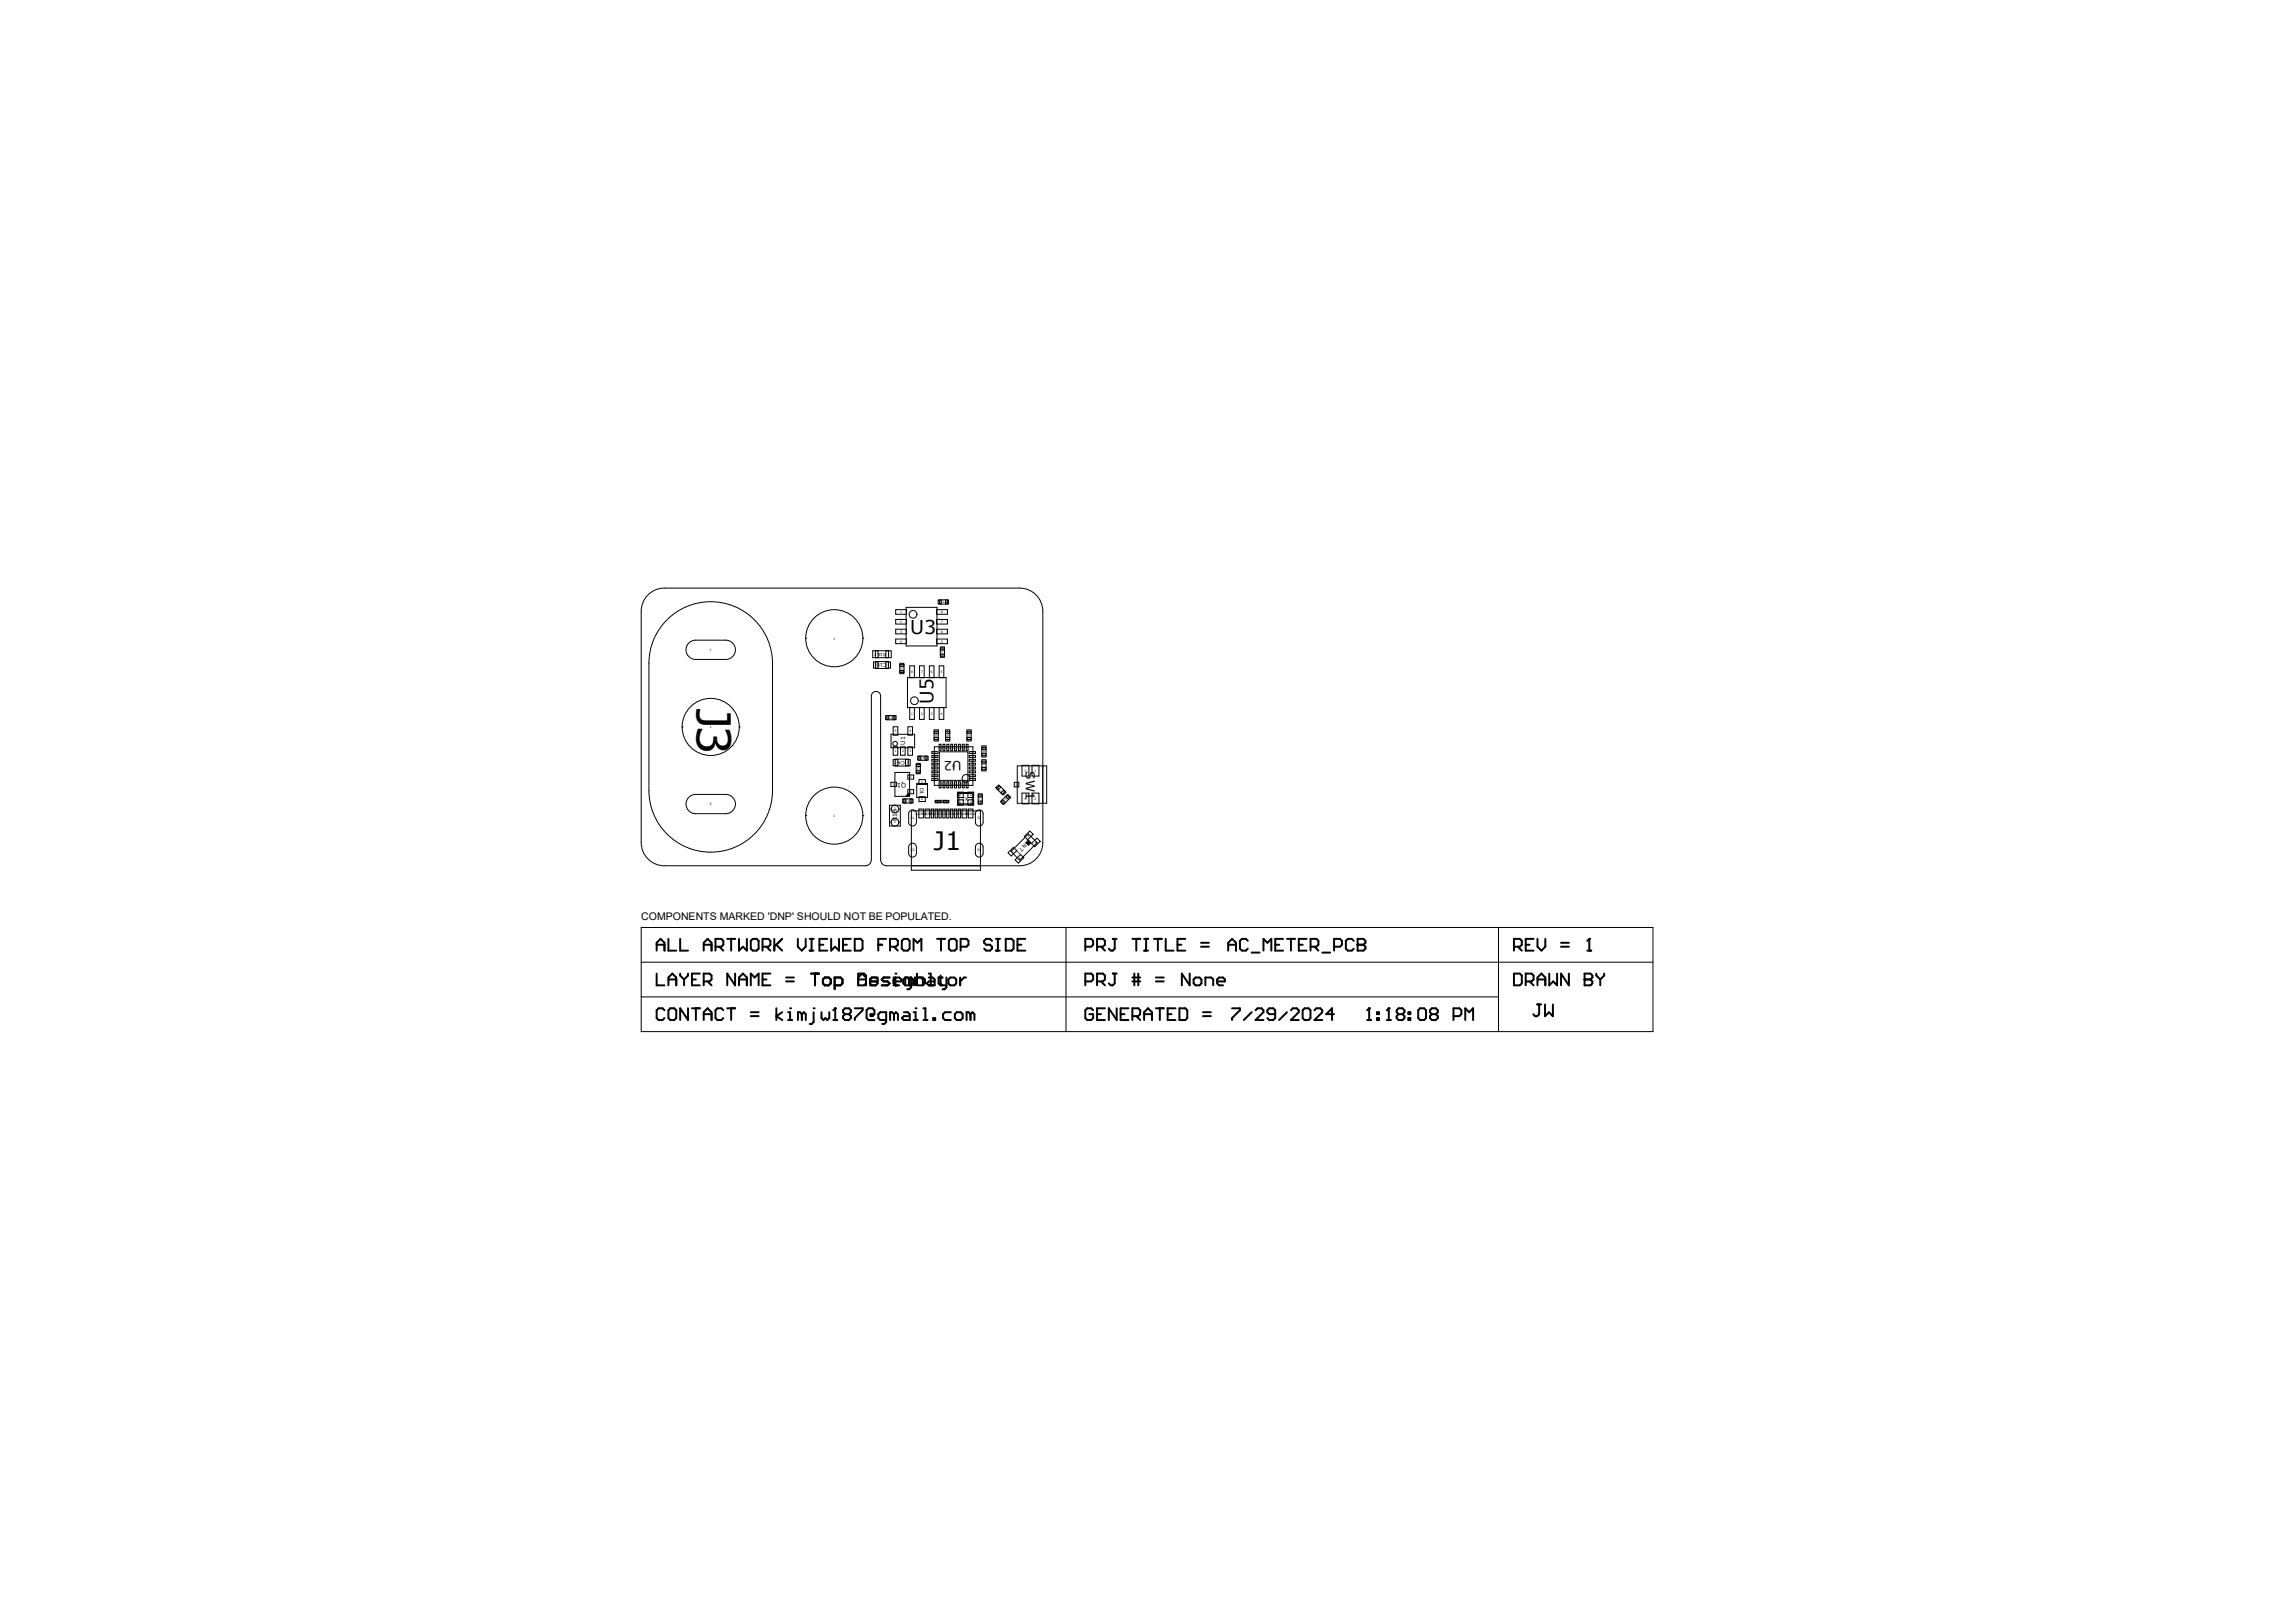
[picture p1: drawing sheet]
<svg xmlns="http://www.w3.org/2000/svg" width="297mm" height="210mm" viewBox="0 0 297 210" stroke-linecap="round" stroke-linejoin="round" font-family="sans-serif">
<defs><g id="words">
<text font-size="6" x="90.2" y="91.6" transform="rotate(90 90.2 91.6)">J3</text>
<text font-size="3.3" x="120.8" y="110">J1</text>
<text font-size="2.5" x="117.7" y="82">U3</text>
<text font-size="2.4" x="120.8" y="91.1" transform="rotate(-90 120.8 91.1)">U5</text>
<g font-size="1.6">
<text x="124.4" y="98.5" transform="rotate(-180 124.4 98.5)">U2</text>
<text x="132.7" y="99.8" transform="rotate(90 132.7 99.8)">SW1</text>
</g>
<text font-size="1.4" x="83" y="119">COMPONENTS MARKED 'DNP' SHOULD NOT BE POPULATED.</text>
<g font-size=".8">
<text x="117.1" y="96.4" transform="rotate(-90 117.1 96.4)">U1</text>
<text x="117.2" y="101.3" transform="rotate(-180 117.2 101.3)">Q1</text>
<text x="116.1" y="106.3" transform="rotate(-90 116.1 106.3)">R18</text>
</g>
<g font-size=".7">
<text x="114.7" y="85.8" transform="rotate(-180 114.7 85.8)">C18</text>
<text x="117.1" y="98.5" transform="rotate(-180 117.1 98.5)">C4</text>
<text x="125.3" y="103.1" transform="rotate(-180 125.3 103.1)">X1</text>
<text x="133" y="108.8" transform="rotate(135 133 108.8)">ANT1</text>
</g>
<g font-size=".6">
<text x="114.6" y="84.5" transform="rotate(-180 114.6 84.5)">R16</text>
<text x="119.1" y="101.9" transform="rotate(90 119.1 101.9)">D1</text>
</g>
<g font-size=".4">
<text x="107.8" y="82.8">1</text>
<text x="116.5" y="83.2">4</text>
<text x="116.5" y="81.9">3</text>
<text x="116.5" y="80.6">2</text>
<text x="116.5" y="79.4">1</text>
<text x="121.5" y="78.1">1C162</text>
<text x="121.8" y="83.2">5</text>
<text x="121.8" y="81.9">6</text>
<text x="121.8" y="80.6">7</text>
<text x="121.8" y="79.4">8</text>
<text x="91.8" y="84.3">1</text>
<text x="113.1" y="84.8">2</text>
<text x="113.2" y="86.2">2</text>
<text x="114.8" y="86.2">1</text>
<text x="114.8" y="84.8">1</text>
<text x="116.5" y="86.1" transform="rotate(90 116.5 86.1)">C22</text>
<text x="116.6" y="87.2">2</text>
<text x="116.6" y="86.2">1</text>
<text x="117.9" y="87.1">8</text>
<text x="119.2" y="87.1">7</text>
<text x="120.4" y="87.1">6</text>
<text x="121.7" y="87.1">5</text>
<text x="121.8" y="85">1</text>
<text x="121.8" y="84.1">2</text>
<text x="122.1" y="84.8" transform="rotate(-90 122.1 84.8)">C19</text>
<text x="91.8" y="94.2">1</text>
<text x="114.7" y="93">1C232</text>
<text x="115.7" y="94.8">5</text>
<text x="117.6" y="94.8">4</text>
<text x="117.9" y="92.5">1</text>
<text x="119.2" y="92.5">2</text>
<text x="120.4" y="92.5">3</text>
<text x="121" y="94.8">2</text>
<text x="121" y="95.8">1</text>
<text x="121.3" y="95.4" transform="rotate(-90 121.3 95.4)">R6</text>
<text x="121.7" y="92.5">4</text>
<text x="122.5" y="94.8">2</text>
<text x="122.5" y="95.8">1</text>
<text x="122.7" y="95.4" transform="rotate(-90 122.7 95.4)">R2</text>
<text x="125.3" y="95.8">1</text>
<text x="125.3" y="94.8">2</text>
<text x="125.5" y="95.5" transform="rotate(-90 125.5 95.5)">R17</text>
<text x="115.5" y="101.7">3</text>
<text x="115.7" y="98.9">2</text>
<text x="115.7" y="97.4">1</text>
<text x="116.7" y="97.4">2</text>
<text x="117.3" y="98.9">1</text>
<text x="117.6" y="97.4">3</text>
<text x="117.7" y="100.7">2</text>
<text x="118.7" y="99.2" transform="rotate(90 118.7 99.2)">C2</text>
<text x="118.7" y="99.2">1</text>
<text x="118.7" y="100.1">2</text>
<text x="118.8" y="98.3">1 C82</text>
<text x="119.2" y="101.4">1</text>
<text x="120.7" y="101.1">2</text>
<text x="120.7" y="100.6">2</text>
<text x="120.7" y="100.1">2</text>
<text x="120.7" y="99.6">2</text>
<text x="120.7" y="99.1">2</text>
<text x="120.7" y="98.6">1</text>
<text x="120.7" y="98.1">1</text>
<text x="120.7" y="97.6">1</text>
<text x="120.9" y="101.1">4</text>
<text x="120.9" y="100.6">3</text>
<text x="120.9" y="99.6">1</text>
<text x="120.9" y="99.1">0</text>
<text x="120.9" y="98.6">9</text>
<text x="120.9" y="98.1">8</text>
<text x="120.9" y="97.6">7</text>
<text x="121.4" y="101.7">2526272829303132</text>
<text x="121.4" y="96.9">16151413121110</text>
<text x="123.2" y="99.3">33</text>
<text x="125" y="96.9">9</text>
<text x="125.7" y="97.6">8</text>
<text x="125.7" y="98.1">7</text>
<text x="125.7" y="98.6">6</text>
<text x="125.7" y="99.1">5</text>
<text x="125.7" y="99.6">4</text>
<text x="125.7" y="100.1">3</text>
<text x="125.7" y="100.6">2</text>
<text x="125.7" y="101.1">1</text>
<text x="127.1" y="98.8" transform="rotate(90 127.1 98.8)">R3</text>
<text x="127.2" y="99.7">2</text>
<text x="127.2" y="98.7">1</text>
<text x="127.2" y="96.9">2</text>
<text x="127.2" y="97.9">1</text>
<text x="127.4" y="97.5" transform="rotate(-90 127.4 97.5)">R8</text>
<text x="131.4" y="101.7">5</text>
<text x="132.6" y="99.9">3</text>
<text x="133.9" y="99.9">1</text>
<text x="91.8" y="104.2">2</text>
<text x="107.8" y="105.7">1</text>
<text x="115.7" y="106.6">1</text>
<text x="115.7" y="104.9">2</text>
<text x="116.9" y="103.8">1 C12</text>
<text x="117.7" y="102.6">1</text>
<text x="117.8" y="106">S1</text>
<text x="118.5" y="105.4">A1/BA2</text>
<text x="119.2" y="103.6">2</text>
<text x="119.4" y="105.4">14/B9B8A5B7A6A7B6A8B5B4/A1</text>
<text x="121" y="103.9">2</text>
<text x="121.5" y="103.9">1</text>
<text x="122" y="103.9">1</text>
<text x="122.5" y="103.9">2</text>
<text x="124.1" y="104">3</text>
<text x="124.1" y="103">2</text>
<text x="124.9" y="105.4">B9/A12</text>
<text x="125.5" y="103">1</text>
<text x="125.5" y="104">4</text>
<text x="126.5" y="106">S2</text>
<text x="126.7" y="103.2" transform="rotate(90 126.7 103.2)">C7</text>
<text x="126.7" y="104">2</text>
<text x="126.7" y="103.1">1</text>
<text x="129.1" y="102.1">1</text>
<text x="129.7" y="104">1</text>
<text x="129.7" y="102.7">2</text>
<text x="130.3" y="103.3">2</text>
<text x="132.6" y="103.5">4</text>
<text x="133.9" y="103.5">2</text>
<text x="117.8" y="110.2">S3</text>
<text x="126.5" y="110.2">S4</text>
<text x="130.9" y="110.4">2</text>
<text x="131.8" y="111.3">3</text>
<text x="133" y="108.3">1</text>
<text x="133.9" y="109.2">4</text>
</g>
<g font-size=".3">
<text x="129.2" y="102.2" transform="rotate(45 129.2 102.2)">L1</text>
<text x="130" y="103.8" transform="rotate(-45 130 103.8)">C6</text>
</g>
<g font-size=".2">
<text x="121.5" y="103.7" transform="rotate(-180 121.5 103.7)">D3</text>
<text x="122.2" y="103.8">D2</text>
</g>
</g></defs>
<path d="M88.2 94.1a3.7 3.7 0 0 0 3.7 3.7 3.7 3.7 0 0 0 3.7-3.7M88.2 94.1h.1M88.2 94.1a3.7 3.7 0 0 1 3.7-3.7 3.7 3.7 0 0 1 3.7 3.7M95.6 94.1h.1M89 103.3l.6-.4 .4-.1h3.9a1.25 1.25 0 0 1 1.2 1.3 1.25 1.25 0 0 1-1.2 1.2h-3.9a1.25 1.25 0 0 1-1.1-.7 1.25 1.25 0 0 1 .1-1.3zM113.9 111.3v-21.2a.6 .6 0 0 0-.6-.6 .6 .6 0 0 0-.6 .6v21.2a.78 .78 0 0 1-.8 .7h-25.9a3 3 0 0 1-3-3v-29.9a3 3 0 0 1 3-3h45.9a3 3 0 0 1 3 3v29.9a3 3 0 0 1-3 3h-17.2a.78 .78 0 0 1-.8-.7M83 120h130.8v13.5h-130.8zM83 124.5h130.8M83 129h110.9M137.9 120v13.5M193.9 120v13.5" fill="none" stroke="#000" stroke-width=".13"/>
<g fill="none" stroke="#000" stroke-width=".25">
<path d="M85 123v-1l.5-.5 .5 .5v1M85 126v1.5h1M85 122.3h1M86 130.7l-.3-.2h-.5l-.2 .2v1.1l.2 .2h.5l.3-.2M86.5 121.5v1.5h1M86.5 127.5v-1l.5-.5 .5 .5v1M86.5 126.8h1M86.5 130.7l.2-.2h.5l.3 .2v1.1l-.3 .2h-.5l-.2-.2zM88 121.5v1.5h1M88 126v.2l.5 .6M88.5 126.8v.7M89 130.5v1.5l-1-1.5v1.5"/>
<path d="M89 126v.2l-.5 .6M89.5 130.5h1M89.5 126.8h.5M90 130.5v1.5M90.5 126h-1v1.5h1M91 127h.8l.3-.2v-.6l-.3-.2h-.8v1.5M91 123v-1l.5-.5 .6 .5v1M91 132v-1l.5-.5 .6 .5v1M91 131.2h1.1M91 122.3h1.1M91.5 127l.6 .5M92.6 122.5h.7l.3-.2v-.5l-.3-.3h-.7v1.5"/>
<path d="M93.1 122.5l.5 .5M93.6 130.7l-.3-.2h-.5l-.2 .2v1.1l.2 .2h.5l.3-.2M94.1 130.5h1M94.1 121.5h1M94.6 121.5v1.5M94.6 130.5v1.5M95.1 126v1.5l-1-1.5v1.5M95.6 127.5v-1l.5-.5 .5 .5v1M95.6 126.8h1M96.6 121.5v1.5l-.5-.5-.5 .5v-1.5M97.1 131h1M97.1 131.5h1"/>
<path d="M97.1 127.5v-1.5l.5 .5 .5-.5v1.5M97.4 121.5h.5l.2 .3v1l-.2 .2h-.5l-.3-.2v-1zM98.7 122.5h.7l.3-.2v-.5l-.3-.3h-.7v1.5M98.7 126.8h.5M99.2 122.5l.5 .5M99.7 126h-1v1.5h1M100.2 121.5v1.5M100.4 122.3l.8 .7M100.4 130.5v1.5M101.2 121.5l-1 1M101.2 131l-.8 .5 .8 .5M101.7 127h1"/>
<path d="M101.7 126.5h1M102 132h.5M102 131h.2v1M102.2 130.5h.1M103.2 121.5v1l.5 .5 .5-.5v-1M103.7 131.2l-.2-.2h-.3v1M103.7 131.2l.3-.2 .2 .2v.8M103.7 131.2v.8M104.7 123h.5M104.7 121.5h.5M105 121.5v1.5M105.3 130.5h.1"/>
<path d="M105.3 131v1.3l-.3 .2h-.2M106 122.3h.5M107 121.5h-1v1.5h1M107.3 131v.8l-.3 .2-.2-.2-.3 .2-.2-.2v-.8M107.8 132h.5M108.1 130.5h.1M108.1 130.5l-.3 .2M108.1 130.5v1.5M108.5 121.5v1.5l-.5-.5-.5 .5v-1.5M109.1 122.3h.5M109.3 131.2h.5M109.3 131.2l-.2 .3v.3l.2 .2h.5l.3-.2v-.3l-.3-.3"/>
<path d="M109.8 131.2l.3-.2v-.3l-.3-.2h-.5l-.2 .2v.3l.2 .2M110.1 121.5h-1v1.5h1M110.6 121.5h.7l.3 .3v1l-.3 .2h-.7zM110.6 130.5h1v.2l-1 1.1v.2M112.6 131.2h.3v.3h-.3zM112.9 131.5l.2-.3v-.5l-.2-.2h-.5l-.3 .2v1.1l.3 .2h.7M113.6 122.3h.5M114.6 121.5h-1v1.5M114.6 132h-.7l-.3-.2v-.6l.3-.2h.7v1.3l-.2 .2h-.3M115.1 122.5h.8l.3-.2v-.5l-.3-.3h-.8v1.5M115.7 122.5l.5 .5M115.7 131.2l.2-.2 .3 .2v.8"/>
<path d="M115.7 131.2v.8M115.7 131.2l-.3-.2h-.2v1M116.9 121.5h.5l.3 .3v1l-.3 .2h-.5l-.2-.2v-1zM116.9 131h.5l.3 .2v.8h-.8l-.2-.2 .2-.3h.8M118.2 123v-1.5l.5 .5 .5-.5v1.5M118.2 132h.5M118.2 131h.3v1M118.5 130.5h.1M119.5 130.5h.2v1.5M119.5 132h.5M120.7 131.8h.3v.2h-.3zM121.2 121.5h1"/>
<path d="M121.7 121.5v1.5M122.8 121.8l.2-.3h.5l.3 .3v1l-.3 .2h-.5l-.2-.2zM123 131h-.7l-.3 .2v.6l.3 .2h.7M123.5 131.2l.3-.2h.5l.2 .2v.6l-.2 .2h-.5l-.3-.2zM124.3 122.5h.7l.3-.2v-.5l-.3-.3h-.7v1.5M125.6 131.2l-.3-.2h-.3v1M125.6 131.2v.8M125.6 131.2l.2-.2 .3 .2v.8M128.3 121.8l-.2-.3h-.5l-.3 .3v.2l.3 .3h.5l.2 .2v.3l-.2 .2h-.5l-.3-.2M128.8 123h.6M128.8 121.5h.6M129.1 121.5v1.5"/>
<path d="M130.1 121.5h.8l.2 .3v1l-.2 .2h-.8zM131.6 122.3h.5M132.7 121.5h-1.1v1.5h1.1M140.4 127h.8l.2-.2v-.6l-.2-.2h-.8v1.5M140.4 122.5h.8l.2-.2v-.5l-.2-.3h-.8v1.5M141.4 130.7l-.2-.2h-.5l-.3 .2v1.1l.3 .2h.5l.2-.2v-.6h-.5M141.9 127h.8l.2-.2v-.6l-.2-.2h-.8v1.5M141.9 122.5h.8l.2-.2v-.5l-.2-.3h-.8v1.5M141.9 131.2h.5M142.4 127l.5 .5M142.4 122.5l.5 .5M142.9 130.5h-1v1.5h1"/>
<path d="M143.5 127.3l.2 .2h.3M144 126h.5M144 121.5h.5M144.2 121.5v1.3l-.2 .2h-.3l-.2-.2M144.2 126v1.3l-.2 .2M144.5 130.5v1.5l-1-1.5v1.5M145 131.2h.5M146 130.5h-1v1.5h1M146.5 131.5h.8l.2-.3v-.5l-.2-.2h-.8v1.5M146.5 127h1M146.5 126.5h1M146.5 121.5h1"/>
<path d="M146.8 126v1.5M147 131.5l.5 .5M147 121.5v1.5M147.3 126v1.5M148 131.2h1M148 123h.5M148 121.5h.5M148 132v-1l.5-.5 .5 .5v1M148.3 121.5v1.5M149.3 121.5h1M149.5 130.5h1.1M149.5 127h1.1"/>
<path d="M149.5 126.5h1.1M149.8 121.5v1.5M150 130.5v1.5M150.8 121.5v1.5h1M151.1 131.2h.5M152.1 130.5h-1v1.5h1M152.3 122.3h.5M152.6 130.5h.7l.3 .2v1.1l-.3 .2h-.7zM153.3 121.5h-1v1.5h1M153.9 126v1.5l-1-1.5v1.5M154.7 127.5h.5l.2-.2v-.5l-.2-.3h-.5l-.3 .3v.5l.3 .2M155.4 122.5h1"/>
<path d="M155.4 122h1M155.6 131h1M155.6 131.5h1M157 127.5v-.7l-.3-.3h-.8v1M157.5 127h1v-.2l-.3-.3h-.5l-.2 .3v.5l.2 .2h.5M158.9 123v-1l.5-.5 .5 .5v1M158.9 122.3h1M159.4 130.5h1v.2l-1 1.1v.2M161.4 121.8l-.2-.3h-.5l-.3 .3v1l.3 .2h.5l.2-.2M161.9 131l-1 1M161.9 123.3h1.1M162.4 130.7l.3-.2h.5l.3 .2v.3l-1.1 1h1.1"/>
<path d="M163.5 123v-1.5l.5 .5 .5-.5v1.5M165 131.2h-.8l-.2-.2v-.3l.2-.2h.5l.3 .2v1.1l-.3 .2h-.5l-.2-.2M165 122.3h.5M166 121.5h-1v1.5h1M166.5 131l-1 1M166.5 121.5h1M167 130.7l.3-.2h.5l.2 .2v.3l-1 1h1M167 121.5v1.5M168 122.3h.5M168.8 130.5h.5l.2 .2v1.1l-.2 .2h-.5l-.3-.2v-1.1zM169 121.5h-1v1.5h1M169.5 122.5h.8l.3-.2v-.5l-.3-.3h-.8v1.5"/>
<path d="M170 130.7l.3-.2h.5l.3 .2v.3l-1.1 1h1.1M170.1 122.5l.5 .5M171.1 123.3h1M172.6 131.2h-1l.7-.7v1.5M172.6 122.5h.8l.2-.2v-.5l-.2-.3h-.8v1.5M175.1 121.8l-.2-.3h-.5l-.3 .3v1l.3 .2h.5l.2-.2M175.6 122.3h.8M175.6 122.3h.1M175.6 121.5h.8l.3 .3v.2l-.3 .3 .3 .2v.3l-.3 .2h-.8zM176.9 132h.5M177.1 130.5h.1M177.1 130.5v1.5"/>
<path d="M177.1 130.5l-.2 .2M178.1 131.8h.3v.2h-.3zM178.1 131h.3v.2h-.3zM179.4 132h.5M179.7 130.5h.1M179.7 130.5v1.5M179.7 130.5l-.3 .2M180.7 131v-.3l.2-.2h.5l.3 .2v.3l-.3 .2M180.7 131l.2 .2M180.9 131.2l-.2 .3v.3M180.9 131.2h.5M181.4 131.2l.3 .3v.3l-.3 .2h-.5l-.2-.2"/>
<path d="M182.2 131.8h.3v.2h-.3zM182.2 131h.3v.2h-.3zM183.5 130.7l.2-.2h.5l.3 .2v1.1l-.3 .2h-.5l-.2-.2zM185.3 131.2l-.3 .3v.3l.3 .2h.5l.2-.2v-.3l-.2-.3M185.3 131.2h.5M185.8 131.2l.2-.2v-.3l-.2-.2h-.5l-.3 .2v.3l.3 .2M188 131.5h.8l.3-.3v-.5l-.3-.2h-.8v1.5M189.6 132v-1.5l.5 .5 .5-.5v1.5M195.9 126h.7l.3 .2v1.1l-.3 .2h-.7zM195.9 122.5h.7l.3-.2v-.5l-.3-.3h-.7v1.5M196.4 122.5l.5 .5M197.4 127h.7l.3-.2v-.6l-.3-.2h-.7v1.5"/>
<path d="M197.4 122.3h.5M197.9 127l.5 .5M198.4 121.5h-1v1.5h1M198.9 130h.5M198.9 126.8h1M198.9 121.5v1l.5 .5 .5-.5v-1M198.9 127.5v-1l.5-.5 .5 .5v1M199.1 130v1.3l-.2 .2h-.3l-.2-.2M200.9 130v1.5l-.5-.5-.5 .5v-1.5M201.4 126v1.5l-.5-.5-.5 .5v-1.5M202 122.5h1M202 122h1"/>
<path d="M203 126v1.5l-1-1.5v1.5M205 126.8h.8M205 126.8h.1M205 126h.8l.2 .2v.3l-.2 .3 .2 .2v.3l-.2 .2h-.8zM205.4 123h.5M205.6 121.5h.1M205.6 121.5v1.5M205.6 121.5l-.2 .3M206.5 126v.2l.5 .6M207 126.8v.7M207.5 126v.2l-.5 .6"/>
</g>
<path d="M89.5 103.8l.2-.2 .3-.1h3.9a.55 .55 0 0 1 .5 .6 .55 .55 0 0 1-.5 .5h-3.9a.55 .55 0 0 1-.5-.8z" fill="none" stroke="#fff" stroke-width=".13"/>
<circle cx="91.9" cy="94.1" r="1.6" fill="#fff"/>
<path d="M104.2 105.6a3.7 3.7 0 0 0 3.7 3.6 3.7 3.7 0 0 0 3.7-3.6M104.2 105.6h.1M104.2 105.6a3.7 3.7 0 0 1 3.7-3.7 3.7 3.7 0 0 1 3.7 3.7M111.6 105.6h.1" fill="none" stroke="#000" stroke-width=".13"/>
<circle cx="107.9" cy="105.6" r="1.6" fill="#fff"/>
<path d="M115.3 106.4h.1M115.3 106.4a.5 .5 0 0 0 .5 .5 .5 .5 0 0 0 .5-.5M115.3 106.4a.5 .5 0 0 1 .5-.5 .5 .5 0 0 1 .5 .5M116.3 106.4h.1M117.6 109.4a.5 .5 0 0 1 .6-.3 .5 .5 0 0 1 .4 .5v.8a.5 .5 0 0 1-.5 .5 .5 .5 0 0 1-.5-.5z" fill="none" stroke="#000" stroke-width=".13"/>
<path d="M117.8 109.5a.3 .3 0 0 1 .3-.2 .3 .3 0 0 1 .3 .3v.8a.3 .3 0 0 1-.3 .3 .3 .3 0 0 1-.3-.3z" fill="none" stroke="#fff" stroke-width=".13"/>
<circle cx="115.8" cy="106.4" r=".3" fill="#fff"/>
<path d="M89 83.4l.6-.5 .4-.1h3.9a1.25 1.25 0 0 1 1.2 1.3 1.25 1.25 0 0 1-1.2 1.2h-3.9a1.25 1.25 0 0 1-1.1-.6 1.25 1.25 0 0 1 .1-1.3zM104.2 82.6a3.7 3.7 0 0 0 3.7 3.7 3.7 3.7 0 0 0 3.7-3.7M104.2 82.6h.1M104.2 82.6a3.7 3.7 0 0 1 3.7-3.7 3.7 3.7 0 0 1 3.7 3.7M111.6 82.6h.1M117.6 105a.5 .5 0 0 1 .6-.2 .5 .5 0 0 1 .4 .5v1.1a.5 .5 0 0 1-.5 .5 .5 .5 0 0 1-.5-.5z" fill="none" stroke="#000" stroke-width=".13"/>
<path d="M89.5 83.8l.2-.2 .3-.1h3.9a.55 .55 0 0 1 .5 .6 .55 .55 0 0 1-.5 .5h-3.9a.55 .55 0 0 1-.5-.8zM117.8 105.1a.3 .3 0 0 1 .3-.1 .3 .3 0 0 1 .3 .3v1.1a.3 .3 0 0 1-.3 .3 .3 .3 0 0 1-.3-.3z" fill="none" stroke="#fff" stroke-width=".13"/>
<circle cx="107.9" cy="82.6" r="1.6" fill="#fff"/>
<path d="M115.3 104.7h.1M115.3 104.7a.5 .5 0 0 0 .5 .5 .5 .5 0 0 0 .5-.5M115.3 104.7a.5 .5 0 0 1 .5-.5 .5 .5 0 0 1 .5 .5M116.3 104.7h.1M126.3 109.4a.5 .5 0 0 1 .5-.3 .5 .5 0 0 1 .4 .5v.8a.5 .5 0 0 1-.5 .5 .5 .5 0 0 1-.5-.5zM126.3 105a.5 .5 0 0 1 .5-.2 .5 .5 0 0 1 .4 .5v1.1a.5 .5 0 0 1-.5 .5 .5 .5 0 0 1-.5-.5z" fill="none" stroke="#000" stroke-width=".13"/>
<path d="M126.4 109.5a.3 .3 0 0 1 .4-.2 .3 .3 0 0 1 .2 .3v.8a.3 .3 0 0 1-.3 .3 .3 .3 0 0 1-.3-.3zM126.4 105.1a.3 .3 0 0 1 .4-.1 .3 .3 0 0 1 .2 .3v1.1a.3 .3 0 0 1-.3 .3 .3 .3 0 0 1-.3-.3z" fill="none" stroke="#fff" stroke-width=".13"/>
<circle cx="115.8" cy="104.7" r=".3" fill="#fff"/>
<g fill="none" stroke="#000" stroke-width=".13">
<path d="M115.9 78.9h1.4v.6h-1.4zM117.2 78.6h4v5h-4zM121.2 78.9h1.4v.6h-1.4zM121.4 77.7h.4v.5h-.4zM121.5 77.6h1.1v.6h-1.1zM122.3 77.7h.4v.5h-.4zM86.3 80.2a8 8 0 0 1 8.7-1.7 8 8 0 0 1 4.9 7.4v16.4a8 8 0 0 1-8 8 8 8 0 0 1-7.9-8v-16.4a8 8 0 0 1 2.3-5.7zM112.9 84.2h.7v.9h-.7zM113 85.7h.6v.8h-.6zM113.3 84.2h1.7v.9h-1.7zM113.3 85.6h1.7v.9h-1.7zM114.6 92.6h.4v.5h-.4z"/>
<path d="M114.6 85.7h.6v.8h-.6zM114.6 84.2h.7v.9h-.7zM114.7 92.6h1.1v.5h-1.1zM115.3 95h3v1.8h-3zM115.5 92.6h.4v.5h-.4zM115.6 98.3h.6v.8h-.6zM115.6 96.6h.6v1.1h-.6zM115.6 94h.6v1.1h-.6zM115.8 100h1.9v3.1h-1.9zM115.8 98.2h1.7v.9h-1.7zM115.9 82.7h1.4v.6h-1.4zM115.9 81.4h1.4v.6h-1.4z"/>
<path d="M115.9 80.2h1.4v.6h-1.4zM116.4 86h.6v1h-.6zM116.4 86.8h.5v.4h-.5zM116.4 85.8h.5v.4h-.5zM116.5 96.6h.6v1.1h-.6zM117.2 98.3h.6v.8h-.6zM117.4 87.7h5v3.9h-5zM117.5 96.6h.6v1.1h-.6zM117.5 94h.6v1.1h-.6zM117.7 91.6h.6v1.5h-.6zM117.7 86.2h.6v1.5h-.6zM118.5 98.9h.6v1.1h-.6z"/>
<path d="M118.5 98.8h.5v.4h-.5zM118.5 99.7h.5v.4h-.5zM118.7 97.9h.4v.5h-.4zM118.9 97.8h1v.6h-1zM119 91.6h.6v1.5h-.6zM119 86.2h.6v1.5h-.6zM119.7 97.9h.4v.5h-.4zM120.2 91.6h.6v1.5h-.6zM120.2 86.2h.6v1.5h-.6zM120.5 99.3h.8v.2h-.8zM120.5 97.3h.8v.2h-.8zM120.5 99.8h.8v.2h-.8z"/>
<path d="M120.5 98.8h.8v.2h-.8zM120.5 98.3h.8v.2h-.8zM120.5 97.8h.8v.2h-.8zM120.8 94.6h.6v1.1h-.6zM120.8 94.4h.6v.5h-.6zM120.8 95.4h.6v.5h-.6zM120.9 96.6h5v5h-5zM121.2 82.7h1.4v.6h-1.4zM121.2 81.4h1.4v.6h-1.4zM121.2 80.2h1.4v.6h-1.4zM121.5 96.3h.2v.8h-.2zM121.5 91.6h.6v1.5h-.6z"/>
<path d="M121.5 86.2h.6v1.5h-.6zM121.5 97.3h3.7v3.7h-3.7zM121.6 83.9h.6v1h-.6zM121.7 84.7h.5v.4h-.5zM121.7 83.7h.5v.4h-.5zM122 96.3h.2v.8h-.2zM122.3 94.4h.6v.5h-.6zM122.3 95.4h.6v.5h-.6zM122.3 94.6h.6v1.1h-.6zM122.5 96.3h.2v.8h-.2zM123 96.3h.2v.8h-.2zM123.5 96.3h.2v.8h-.2z"/>
<path d="M124 96.3h.2v.8h-.2zM124.5 96.3h.2v.8h-.2zM125 96.3h.2v.8h-.2zM125.1 94.6h.5v1.1h-.5zM125.1 95.4h.5v.5h-.5zM125.1 94.4h.5v.5h-.5zM125.4 97.3h.8v.2h-.8zM125.4 99.3h.8v.2h-.8zM125.4 97.8h.8v.2h-.8zM125.4 98.3h.8v.2h-.8zM125.4 98.8h.8v.2h-.8zM125.4 99.8h.8v.2h-.8z"/>
<path d="M127 99.3h.6v.5h-.6zM127 98.3h.6v.5h-.6zM127 98.5h.6v1.1h-.6zM127 96.7h.6v1.1h-.6zM127 96.5h.6v.5h-.6zM127 97.5h.6v.5h-.6zM131.6 99.1h3.8v4.9h-3.8zM132.2 99h.9v1.4h-.9zM133.5 99h.9v1.4h-.9zM134.9 99.1v4.9M115.1 104.2h1.4v2.7h-1.4zM115.3 101.2h.7v.6h-.7z"/>
<path d="M116.8 103.4h.4v.5h-.4zM116.9 103.4h1.1v.5h-1.1zM117.5 100.3h.7v.5h-.7zM117.5 102.2h.7v.5h-.7zM117.7 103.4h.4v.5h-.4zM117.9 104.9h8.9v7.7h-8.9zM117.9 112h8.9M118.6 101.4h1.4v1.8h-1.4zM118.9 104.7h.6v1.1h-.6zM118.9 100.9h.8v.6h-.8zM118.9 103.1h.8v.6h-.8zM119.7 104.7h.6v1.1h-.6z"/>
<path d="M120.5 104.7h.3v1.1h-.3zM120.5 100.3h.8v.2h-.8zM120.5 100.8h.8v.2h-.8zM121 104.7h.3v1.1h-.3zM121 103.6h.3v.3h-.3zM121.1 103.6h.6v.3h-.6zM121.5 103.6h.3v.3h-.3zM121.5 104.7h.3v1.1h-.3zM121.5 101.2h.2v.8h-.2zM122 103.6h.3v.3h-.3zM122 104.7h.3v1.1h-.3zM122 101.2h.2v.8h-.2z"/>
<path d="M122.1 103.6h.6v.3h-.6zM122.5 103.6h.3v.3h-.3zM122.5 104.7h.3v1.1h-.3zM122.5 101.2h.2v.8h-.2zM123 104.7h.3v1.1h-.3zM123 101.2h.2v.8h-.2zM123.5 104.7h.3v1.1h-.3zM123.5 101.2h.2v.8h-.2zM123.9 103.5h.7v.7h-.7zM123.9 102.5h.7v.7h-.7zM123.9 102.7l.1-.1h1.8l.1 .1v1.4l-.1 .1h-1.8l-.1-.1zM124 104.7h.3v1.1h-.3z"/>
<path d="M124 101.2h.2v.8h-.2zM124.1 102.7h1.7v1.3h-1.7zM124.5 104.7h.6v1.1h-.6zM124.5 101.2h.2v.8h-.2zM125 101.2h.2v.8h-.2zM125.2 102.5h.8v.7h-.8zM125.2 103.5h.8v.7h-.8zM125.3 104.7h.6v1.1h-.6zM125.4 100.3h.8v.2h-.8zM125.4 100.8h.8v.2h-.8zM126.5 102.9h.6v1h-.6zM126.6 103.7h.5v.4h-.5z"/>
<path d="M126.6 102.7h.5v.4h-.5zM128.8 101.9l.4-.3 .3 .3-.4 .3zM128.9 102.1l.4-.4 .8 .7-.4 .4zM129.4 103.8l.3-.3 .4 .3-.3 .3zM129.5 102.6l.4-.3 .2 .2-.3 .4zM129.5 103.6l.8-.7 .4 .4-.8 .7zM130.1 103.1l.3-.3 .3 .4-.2 .2zM130.4 110.4l.7-.7 .4 .4-.7 .7zM130.8 110.2l2.3-2.3 1.1 1.2-2.3 2.2zM131.2 101.2h.6v.6h-.6zM131.3 111.3l.7-.7 .5 .4-.8 .7zM132.2 102.6h.9v1.4h-.9z"/>
<path d="M132.5 108.2l.7-.7 .5 .5-.8 .7zM133.4 109.2l.7-.7 .5 .4-.7 .7zM133.5 102.6h.9v1.4h-.9z"/>
<circle cx="118.1" cy="79.5" r=".5"/>
<circle cx="115.8" cy="96.2" r=".3"/>
<circle cx="118.3" cy="90.7" r=".5"/>
<circle cx="125" cy="100.7" r=".5"/>
</g>
<g fill="none" stroke="#000" stroke-width=".25">
<path d="M104.9 126h1.1M105.4 126v1.5M106.7 127.5h.5l.3-.2v-.5l-.3-.3h-.5l-.2 .3v.5l.2 .2M108 127.5h.7M108.7 127.5l.3-.2v-.5l-.3-.3h-.7v1.5M111 126.5l.5-.5 .5 .5M111 126.8h1M112 127.3l-.2 .2h-.8v-1.5h.8l.2 .2v1.3M112.5 126.8l.3 .2M112.5 126.8v.5l.3 .2M113.3 127l.3 .3-.3 .2h-.8M113.3 126.5l.3 .3v.2h-1.1"/>
<path d="M113.6 126.5h-.8l-.3 .3M115.1 126.5h-.8l-.2 .3 .2 .2h.5l.3 .3-.3 .2h-.7M115.6 126.5h.8l.2 .3v.2h-1M115.6 127.5h.8M115.6 126.8l.2-.3v1l-.2-.2zM115.8 126h.1M117.1 126.5h.8M117.1 126.5v1h.8M117.1 126.5l-.2 .3v.5l.2 .2M117.4 126.5l.2 .3M117.6 126.8v.7M117.9 126.5l-.3 .3"/>
<path d="M117.9 126.5v1.3l-.3 .2h-.2M117.9 126.5l.2 .3v.7M118.4 127.5v-1h1l.3 .3v.5l-.3 .2M118.6 126v1.5h.8M119.1 126.5l.3 .3v.7M120.2 126.5h.5l.2 .3v.7h-.7l-.3-.2 .3-.3h.7M120.2 126h.2v1.5M121.7 127.5h.7M121.7 126.2v1.1l.2 .2M121.9 126.5h-.5v.8l.3 .2M122.4 126.5v1.3l-.2 .2h-.3M122.9 127.5h.6l.2-.2v-.5l-.2-.3h-.6l-.2 .3v.5l.2 .2"/>
<path d="M124.2 126.5v1M125 126.5h-.3l-.5 .5"/>
</g>
<path d="M117.1 103.1l.6-.6v.6z" fill="#000"/>
<g fill="#000">
<path d="M118.6 101.4h1.4v.2h-1.4z" fill-rule="evenodd"/>
<path d="M132.6 109.1l.5-.5 .4 .5-.4 .4z" fill-rule="evenodd"/>
</g>
<use href="#words"/>
</svg>
